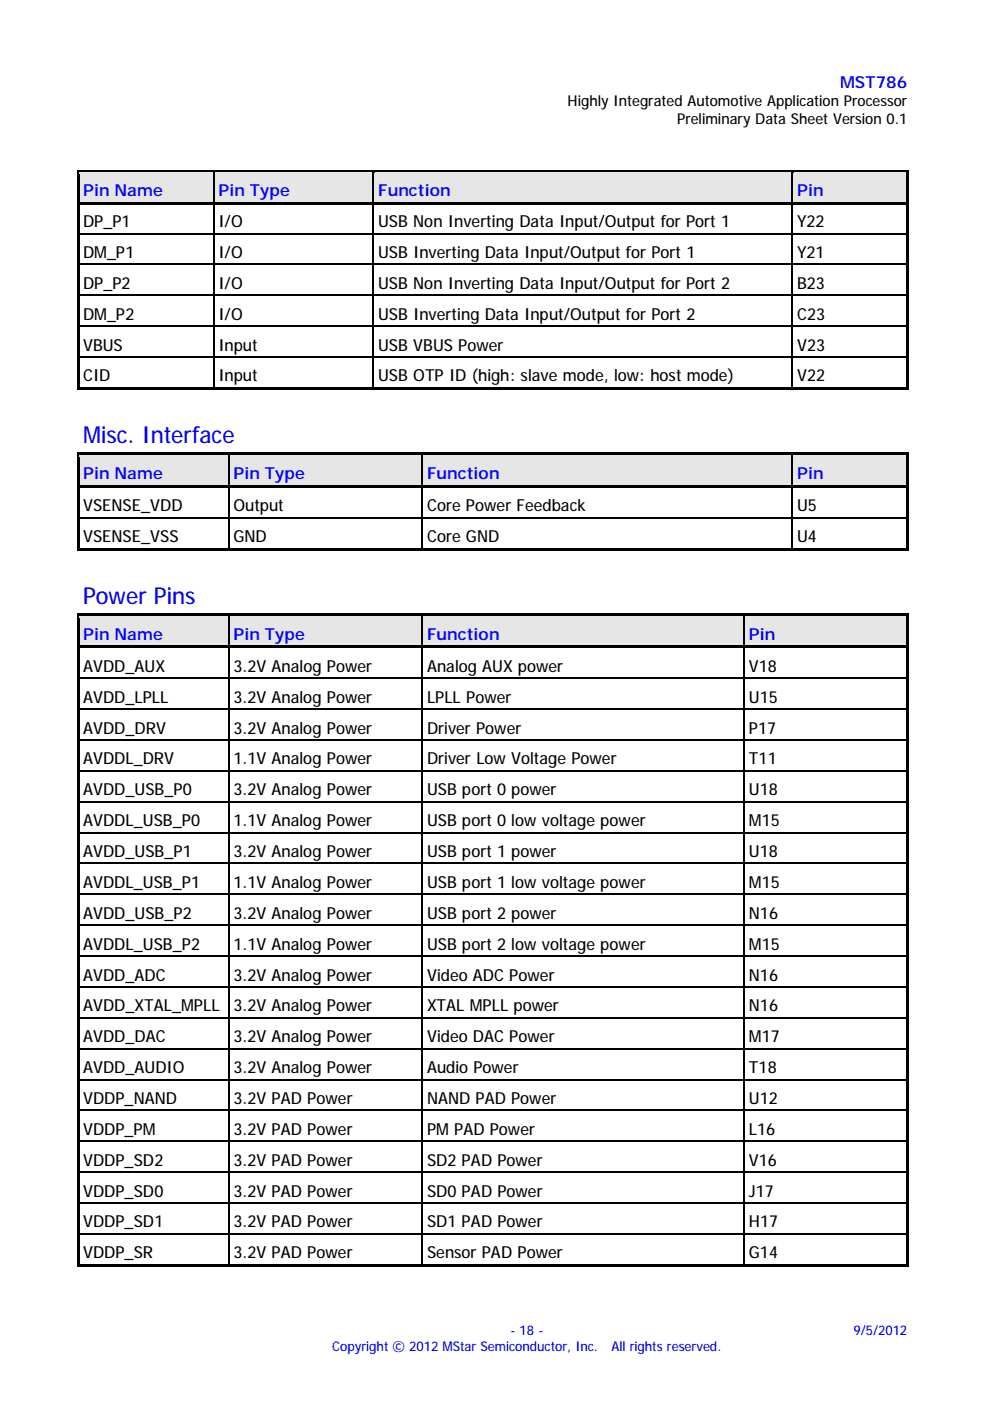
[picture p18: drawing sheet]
<svg xmlns="http://www.w3.org/2000/svg" width="210mm" height="297mm" viewBox="0 0 210 297" stroke-linecap="round" stroke-linejoin="round" font-family="sans-serif">
<defs><g id="words">
<g font-size="5" fill="#00f">
<text x="17.6" y="93.9">Misc. Interface</text>
<text x="17.6" y="128">Power Pins</text>
</g>
<g font-size="3.5" fill="#00f">
<text x="178.1" y="18.6">MST786</text>
<text x="17.6" y="41.6">Pin Name</text>
<text x="46.3" y="41.6">Pin Type</text>
<text x="80.2" y="41.6">Function</text>
<text x="169" y="41.6">Pin</text>
<text x="17.6" y="101.6">Pin Name</text>
<text x="49.5" y="101.6">Pin Type</text>
<text x="90.6" y="101.6">Function</text>
<text x="169" y="101.6">Pin</text>
<text x="17.6" y="135.7">Pin Name</text>
<text x="49.5" y="135.7">Pin Type</text>
<text x="90.6" y="135.7">Function</text>
<text x="158.8" y="135.7">Pin</text>
</g>
<g font-size="3.5">
<text x="17.6" y="48.2">DP_P1</text>
<text x="46.3" y="48.2">I/O</text>
<text x="80.2" y="48.2">USB Non Inverting Data Input/Output for Port 1</text>
<text x="169" y="48.2">Y22</text>
<text x="17.6" y="54.7">DM_P1</text>
<text x="46.3" y="54.7">I/O</text>
<text x="80.2" y="54.7">USB Inverting Data Input/Output for Port 1</text>
<text x="169" y="54.7">Y21</text>
<text x="17.6" y="61.2">DP_P2</text>
<text x="46.3" y="61.2">I/O</text>
<text x="80.2" y="61.2">USB Non Inverting Data Input/Output for Port 2</text>
<text x="169" y="61.2">B23</text>
<text x="17.6" y="67.8">DM_P2</text>
<text x="46.3" y="67.8">I/O</text>
<text x="80.2" y="67.8">USB Inverting Data Input/Output for Port 2</text>
<text x="169" y="67.8">C23</text>
<text x="17.6" y="74.4">VBUS</text>
<text x="46.3" y="74.4">Input</text>
<text x="80.2" y="74.4">USB VBUS Power</text>
<text x="169" y="74.4">V23</text>
<text x="17.6" y="80.9">CID</text>
<text x="46.3" y="80.9">Input</text>
<text x="80.2" y="80.9">USB OTP ID (high: slave mode, low: host mode)</text>
<text x="169" y="80.9">V22</text>
<text x="17.6" y="108.4">VSENSE_VDD</text>
<text x="49.5" y="108.4">Output</text>
<text x="90.6" y="108.4">Core Power Feedback</text>
<text x="169" y="108.4">U5</text>
<text x="17.6" y="115">VSENSE_VSS</text>
<text x="49.5" y="115">GND</text>
<text x="90.6" y="115">Core GND</text>
<text x="169" y="115">U4</text>
<text x="17.6" y="142.4">AVDD_AUX</text>
<text x="49.5" y="142.4">3.2V Analog Power</text>
<text x="90.6" y="142.4">Analog AUX power</text>
<text x="158.8" y="142.4">V18</text>
<text x="17.6" y="149">AVDD_LPLL</text>
<text x="49.5" y="149">3.2V Analog Power</text>
<text x="90.6" y="149">LPLL Power</text>
<text x="158.8" y="149">U15</text>
<text x="17.6" y="155.6">AVDD_DRV</text>
<text x="49.5" y="155.6">3.2V Analog Power</text>
<text x="90.6" y="155.6">Driver Power</text>
<text x="158.8" y="155.6">P17</text>
<text x="17.6" y="162.1">AVDDL_DRV</text>
<text x="49.5" y="162.1">1.1V Analog Power</text>
<text x="90.6" y="162.1">Driver Low Voltage Power</text>
<text x="158.8" y="162.1">T11</text>
<text x="17.6" y="168.6">AVDD_USB_P0</text>
<text x="49.5" y="168.6">3.2V Analog Power</text>
<text x="90.6" y="168.6">USB port 0 power</text>
<text x="158.8" y="168.6">U18</text>
<text x="17.6" y="175.2">AVDDL_USB_P0</text>
<text x="49.5" y="175.2">1.1V Analog Power</text>
<text x="90.6" y="175.2">USB port 0 low voltage power</text>
<text x="158.8" y="175.2">M15</text>
<text x="17.6" y="181.7">AVDD_USB_P1</text>
<text x="49.5" y="181.7">3.2V Analog Power</text>
<text x="90.6" y="181.7">USB port 1 power</text>
<text x="158.8" y="181.7">U18</text>
<text x="17.6" y="188.3">AVDDL_USB_P1</text>
<text x="49.5" y="188.3">1.1V Analog Power</text>
<text x="90.6" y="188.3">USB port 1 low voltage power</text>
<text x="158.8" y="188.3">M15</text>
<text x="17.6" y="194.8">AVDD_USB_P2</text>
<text x="49.5" y="194.8">3.2V Analog Power</text>
<text x="90.6" y="194.8">USB port 2 power</text>
<text x="158.8" y="194.8">N16</text>
<text x="17.6" y="201.4">AVDDL_USB_P2</text>
<text x="49.5" y="201.4">1.1V Analog Power</text>
<text x="90.6" y="201.4">USB port 2 low voltage power</text>
<text x="158.8" y="201.4">M15</text>
<text x="17.6" y="207.9">AVDD_ADC</text>
<text x="49.5" y="207.9">3.2V Analog Power</text>
<text x="90.6" y="207.9">Video ADC Power</text>
<text x="158.8" y="207.9">N16</text>
<text x="17.6" y="214.4">AVDD_XTAL_MPLL</text>
<text x="49.5" y="214.4">3.2V Analog Power</text>
<text x="90.6" y="214.4">XTAL MPLL power</text>
<text x="158.8" y="214.4">N16</text>
<text x="17.6" y="221">AVDD_DAC</text>
<text x="49.5" y="221">3.2V Analog Power</text>
<text x="90.6" y="221">Video DAC Power</text>
<text x="158.8" y="221">M17</text>
<text x="17.6" y="227.5">AVDD_AUDIO</text>
<text x="49.5" y="227.5">3.2V Analog Power</text>
<text x="90.6" y="227.5">Audio Power</text>
<text x="158.8" y="227.5">T18</text>
<text x="17.6" y="234.1">VDDP_NAND</text>
<text x="49.5" y="234.1">3.2V PAD Power</text>
<text x="90.6" y="234.1">NAND PAD Power</text>
<text x="158.8" y="234.1">U12</text>
<text x="17.6" y="240.6">VDDP_PM</text>
<text x="49.5" y="240.6">3.2V PAD Power</text>
<text x="90.6" y="240.6">PM PAD Power</text>
<text x="158.8" y="240.6">L16</text>
<text x="17.6" y="247.2">VDDP_SD2</text>
<text x="49.5" y="247.2">3.2V PAD Power</text>
<text x="90.6" y="247.2">SD2 PAD Power</text>
<text x="158.8" y="247.2">V16</text>
<text x="17.6" y="253.7">VDDP_SD0</text>
<text x="49.5" y="253.7">3.2V PAD Power</text>
<text x="90.6" y="253.7">SD0 PAD Power</text>
<text x="158.8" y="253.7">J17</text>
<text x="17.6" y="260.3">VDDP_SD1</text>
<text x="49.5" y="260.3">3.2V PAD Power</text>
<text x="90.6" y="260.3">SD1 PAD Power</text>
<text x="158.8" y="260.3">H17</text>
<text x="17.6" y="266.8">VDDP_SR</text>
<text x="49.5" y="266.8">3.2V PAD Power</text>
<text x="90.6" y="266.8">Sensor PAD Power</text>
<text x="158.8" y="266.8">G14</text>
</g>
<g font-size="3.2">
<text x="120.4" y="22.5">Highly Integrated Automotive Application Processor</text>
<text x="143.6" y="26.3">Preliminary Data Sheet Version 0.1</text>
</g>
<g font-size="2.8" fill="#00f">
<text x="70.4" y="286.4">Copyright © 2012 MStar Semiconductor, Inc.</text>
<text x="108.2" y="283">- 18 -</text>
<text x="129.7" y="286.4">All rights reserved.</text>
<text x="180.9" y="283">9/5/2012</text>
</g>
</g></defs>
<g fill="#e6e6e6">
<path d="M16.8 36.5h28.4v6.4h-28.4z"/>
<path d="M17.6 37h26.7v5.3h-26.7z"/>
<path d="M45.5 36.5h33.5v6.4h-33.5z"/>
<path d="M46.3 37h31.8v5.3h-31.8z"/>
<path d="M79.3 36.5h88.6v6.4h-88.6z"/>
<path d="M80.2 37h86.8v5.3h-86.8z"/>
<path d="M168.1 36.5h24v6.4h-24z"/>
<path d="M169 37h22.3v5.3h-22.3z"/>
</g>
<path d="M16.3 36h.5v1h-.5zM16.3 36h.5v.5h-.5zM16.8 36h28.4v.5h-28.4z" fill="#000"/>
<g fill="#e6e6e6">
<path d="M16.8 36.5h28.4v.5h-28.4z"/>
<path d="M45.5 36.5h.2v.5h-.2z"/>
</g>
<path d="M45.2 36.5h.3v.5h-.3zM45.2 36h.5v.5h-.5zM45.7 36h33.3v.5h-33.3z" fill="#000"/>
<g fill="#e6e6e6">
<path d="M45.7 36.5h33.3v.5h-33.3z"/>
<path d="M79.3 36.5h.2v.5h-.2z"/>
</g>
<path d="M79 36.5h.3v.5h-.3zM79 36h.5v.5h-.5zM79.5 36h88.4v.5h-88.4z" fill="#000"/>
<g fill="#e6e6e6">
<path d="M79.5 36.5h88.4v.5h-88.4z"/>
<path d="M168.1 36.5h.3v.5h-.3z"/>
</g>
<path d="M167.9 36.5h.2v.5h-.2zM167.9 36h.5v.5h-.5zM168.4 36h23.7v.5h-23.7z" fill="#000"/>
<path d="M168.4 36.5h23.7v.5h-23.7z" fill="#e6e6e6"/>
<g fill="#000">
<path d="M192.1 36h.5v1h-.5zM192.1 36h.5v.5h-.5zM16.3 37h.5v5.8h-.5zM16.3 42.8h.5v.8h-.5zM16.3 43.6h.5v5.8h-.5zM16.3 49.4h.5v.8h-.5zM16.3 50.2h.5v5.7h-.5zM16.3 55.9h.5v.8h-.5zM16.8 42.8h28.4v.5h-28.4zM45.2 43.3h.3v.3h-.3zM45.2 42.8h.5v.5h-.5zM45.2 49.4h.3v.8h-.3z"/>
<path d="M45.2 55.9h.3v.8h-.3zM45.7 42.8h33.3v.5h-33.3zM79 43.3h.3v.3h-.3zM79 42.8h.5v.5h-.5zM79 49.4h.3v.8h-.3zM79 55.9h.3v.8h-.3zM79.5 42.8h88.4v.5h-88.4zM167.9 43.3h.2v.3h-.2zM167.9 42.8h.5v.5h-.5zM167.9 49.4h.2v.8h-.2zM167.9 55.9h.2v.8h-.2zM168.4 42.8h23.7v.5h-23.7z"/>
<path d="M192.1 37h.5v5.8h-.5zM192.1 42.8h.5v.8h-.5zM192.1 43.6h.5v5.8h-.5zM192.1 49.4h.5v.8h-.5zM192.1 50.2h.5v5.7h-.5zM192.1 55.9h.5v.8h-.5zM16.3 56.7h.5v5.8h-.5zM16.3 62.5h.5v.7h-.5zM16.3 63.2h.5v5.8h-.5zM16.3 69h.5v.8h-.5zM16.3 69.8h.5v5.8h-.5zM16.3 75.6h.5v.7h-.5z"/>
<path d="M45.2 62.5h.3v.7h-.3zM45.2 69h.3v.8h-.3zM45.2 75.6h.3v.7h-.3zM79 62.5h.3v.7h-.3zM79 69h.3v.8h-.3zM79 75.6h.3v.7h-.3zM167.9 62.5h.2v.7h-.2zM167.9 69h.2v.8h-.2zM167.9 75.6h.2v.7h-.2zM192.1 56.7h.5v5.8h-.5zM192.1 62.5h.5v.7h-.5zM192.1 63.2h.5v5.8h-.5z"/>
<path d="M192.1 69h.5v.8h-.5zM192.1 69.8h.5v5.8h-.5zM192.1 75.6h.5v.7h-.5zM16.3 76.3h.5v5.8h-.5zM16.3 82.1h.5v.5h-.5zM16.8 82.1h28.4v.5h-28.4zM45.2 82.1h.5v.5h-.5zM45.7 82.1h33.3v.5h-33.3zM79 82.1h.5v.5h-.5zM79.5 82.1h88.4v.5h-88.4zM167.9 82.1h.5v.5h-.5zM168.4 82.1h23.7v.5h-23.7z"/>
<path d="M192.1 76.3h.5v5.8h-.5zM192.1 82.1h.5v.5h-.5z"/>
</g>
<g fill="none" stroke="#000" stroke-width=".25">
<path d="M45.3 37v5.8M79.2 37v5.8M168 37v5.8M16.8 49.5h28.4M16.8 56h28.4M45.3 43.6v5.8M45.3 50.2v5.7M45.3 56.7v5.8M45.5 49.5h33.5M45.5 56h33.5M79.2 43.6v5.8M79.2 50.2v5.7"/>
<path d="M79.2 56.7v5.8M79.3 49.5h88.6M79.3 56h88.6M168 43.6v5.8M168 50.2v5.7M168 56.7v5.8M168.1 49.5h24M168.1 56h24M16.8 62.6h28.4M16.8 69.2h28.4M16.8 75.7h28.4M45.3 63.2v5.8"/>
<path d="M45.3 69.8v5.8M45.3 76.3v5.8M45.5 62.6h33.5M45.5 69.2h33.5M45.5 75.7h33.5M79.2 63.2v5.8M79.2 69.8v5.8M79.2 76.3v5.8M79.3 62.6h88.6M79.3 69.2h88.6M79.3 75.7h88.6M168 63.2v5.8"/>
<path d="M168 69.8v5.8M168 76.3v5.8M168.1 62.6h24M168.1 69.2h24M168.1 75.7h24"/>
</g>
<g fill="#e6e6e6">
<path d="M16.8 96.5h31.5v6.3h-31.5z"/>
<path d="M17.6 97h29.9v5.3h-29.9z"/>
<path d="M48.6 96.5h40.8v6.3h-40.8z"/>
<path d="M49.5 97h39v5.3h-39z"/>
<path d="M89.7 96.5h78.2v6.3h-78.2z"/>
<path d="M90.6 97h76.4v5.3h-76.4z"/>
<path d="M168.1 96.5h24v6.3h-24z"/>
<path d="M169 97h22.3v5.3h-22.3z"/>
</g>
<path d="M16.3 96h.5v1h-.5zM16.3 96h.5v.5h-.5zM16.8 96h31.5v.5h-31.5z" fill="#000"/>
<g fill="#e6e6e6">
<path d="M16.8 96.5h31.5v.5h-31.5z"/>
<path d="M48.6 96.5h.3v.5h-.3z"/>
</g>
<path d="M48.3 96.5h.3v.5h-.3zM48.3 96h.6v.5h-.6zM48.9 96h40.5v.5h-40.5z" fill="#000"/>
<g fill="#e6e6e6">
<path d="M48.9 96.5h40.5v.5h-40.5z"/>
<path d="M89.7 96.5h.2v.5h-.2z"/>
</g>
<path d="M89.4 96.5h.3v.5h-.3zM89.4 96h.5v.5h-.5zM89.9 96h78v.5h-78z" fill="#000"/>
<g fill="#e6e6e6">
<path d="M89.9 96.5h78v.5h-78z"/>
<path d="M168.1 96.5h.3v.5h-.3z"/>
</g>
<path d="M167.9 96.5h.2v.5h-.2zM167.9 96h.5v.5h-.5zM168.4 96h23.7v.5h-23.7z" fill="#000"/>
<path d="M168.4 96.5h23.7v.5h-23.7z" fill="#e6e6e6"/>
<g fill="#000">
<path d="M192.1 96h.5v1h-.5zM192.1 96h.5v.5h-.5zM16.3 97h.5v5.8h-.5zM16.3 102.8h.5v1h-.5zM16.3 103.8h.5v5.8h-.5zM16.3 109.6h.5v.8h-.5zM16.3 110.4h.5v5.8h-.5zM16.3 116.2h.5v.5h-.5zM16.8 102.8h31.5v.5h-31.5zM16.8 116.2h31.5v.5h-31.5zM48.3 103.3h.3v.5h-.3zM48.3 102.8h.6v.5h-.6z"/>
<path d="M48.3 109.6h.3v.8h-.3zM48.3 116.2h.6v.5h-.6zM48.9 102.8h40.5v.5h-40.5zM48.9 116.2h40.5v.5h-40.5zM89.4 103.3h.3v.5h-.3zM89.4 102.8h.5v.5h-.5zM89.4 109.6h.3v.8h-.3zM89.4 116.2h.5v.5h-.5zM89.9 102.8h78v.5h-78zM89.9 116.2h78v.5h-78zM167.9 103.3h.2v.5h-.2zM167.9 102.8h.5v.5h-.5z"/>
<path d="M167.9 109.6h.2v.8h-.2zM167.9 116.2h.5v.5h-.5zM168.4 102.8h23.7v.5h-23.7zM168.4 116.2h23.7v.5h-23.7zM192.1 97h.5v5.8h-.5zM192.1 102.8h.5v1h-.5zM192.1 103.8h.5v5.8h-.5zM192.1 109.6h.5v.8h-.5zM192.1 110.4h.5v5.8h-.5zM192.1 116.2h.5v.5h-.5z"/>
</g>
<g fill="none" stroke="#000" stroke-width=".25">
<path d="M48.5 97v5.8M89.5 97v5.8M168 97v5.8M16.8 109.8h31.5M48.5 103.8v5.8M48.5 110.4v5.8M48.6 109.8h40.8M89.5 103.8v5.8M89.5 110.4v5.8M89.7 109.8h78.2M168 103.8v5.8M168 110.4v5.8"/>
<path d="M168.1 109.8h24"/>
</g>
<g fill="#e6e6e6">
<path d="M16.8 130.6h31.5v6.3h-31.5z"/>
<path d="M17.6 131.1h29.9v5.3h-29.9z"/>
<path d="M48.6 130.6h40.8v6.3h-40.8z"/>
<path d="M49.5 131.1h39v5.3h-39z"/>
<path d="M89.7 130.6h67.9v6.3h-67.9z"/>
<path d="M90.6 131.1h66.2v5.3h-66.2z"/>
<path d="M157.9 130.6h34.2v6.3h-34.2z"/>
<path d="M158.8 131.1h32.5v5.3h-32.5z"/>
</g>
<path d="M16.3 130.1h.5v1h-.5zM16.3 130.1h.5v.5h-.5zM16.8 130.1h31.5v.5h-31.5z" fill="#000"/>
<g fill="#e6e6e6">
<path d="M16.8 130.6h31.5v.5h-31.5z"/>
<path d="M48.6 130.6h.3v.5h-.3z"/>
</g>
<path d="M48.3 130.6h.3v.5h-.3zM48.3 130.1h.6v.5h-.6zM48.9 130.1h40.5v.5h-40.5z" fill="#000"/>
<g fill="#e6e6e6">
<path d="M48.9 130.6h40.5v.5h-40.5z"/>
<path d="M89.7 130.6h.2v.5h-.2z"/>
</g>
<path d="M89.4 130.6h.3v.5h-.3zM89.4 130.1h.5v.5h-.5zM89.9 130.1h67.7v.5h-67.7z" fill="#000"/>
<g fill="#e6e6e6">
<path d="M89.9 130.6h67.7v.5h-67.7z"/>
<path d="M157.9 130.6h.3v.5h-.3z"/>
</g>
<path d="M157.6 130.6h.3v.5h-.3zM157.6 130.1h.6v.5h-.6zM158.2 130.1h33.9v.5h-33.9z" fill="#000"/>
<path d="M158.2 130.6h33.9v.5h-33.9z" fill="#e6e6e6"/>
<g fill="#000">
<path d="M16.3 131.1h.5v5.7h-.5zM16.3 136.8h.5v1.1h-.5zM16.8 136.8h31.5v.6h-31.5zM48.3 137.4h.3v.5h-.3zM48.3 136.8h.6v.6h-.6zM48.9 136.8h40.5v.6h-40.5zM89.4 137.4h.3v.5h-.3zM89.4 136.8h.5v.6h-.5zM89.9 136.8h67.7v.6h-67.7zM157.6 137.4h.3v.5h-.3zM157.6 136.8h.6v.6h-.6zM158.2 136.8h33.9v.6h-33.9z"/>
<path d="M192.1 130.1h.5v1h-.5zM192.1 130.1h.5v.5h-.5zM192.1 131.1h.5v5.7h-.5zM192.1 136.8h.5v1.1h-.5zM16.3 137.9h.5v5.8h-.5zM16.3 143.7h.5v.7h-.5zM16.3 144.4h.5v5.8h-.5zM16.3 150.2h.5v.8h-.5zM16.3 151h.5v5.7h-.5zM16.3 156.7h.5v.8h-.5zM48.3 143.7h.3v.7h-.3zM48.3 150.2h.3v.8h-.3z"/>
<path d="M48.3 156.7h.3v.8h-.3zM89.4 143.7h.3v.7h-.3zM89.4 150.2h.3v.8h-.3zM89.4 156.7h.3v.8h-.3zM157.6 143.7h.3v.7h-.3zM157.6 150.2h.3v.8h-.3zM157.6 156.7h.3v.8h-.3zM192.1 137.9h.5v5.8h-.5zM192.1 143.7h.5v.7h-.5zM192.1 144.4h.5v5.8h-.5zM192.1 150.2h.5v.8h-.5zM192.1 151h.5v5.7h-.5z"/>
<path d="M192.1 156.7h.5v.8h-.5zM16.3 157.5h.5v5.8h-.5zM16.3 163.3h.5v.8h-.5zM16.3 164.1h.5v5.8h-.5zM16.3 169.9h.5v.7h-.5zM16.3 170.6h.5v5.8h-.5zM16.3 176.4h.5v.8h-.5zM48.3 163.3h.3v.8h-.3zM48.3 169.9h.3v.7h-.3zM48.3 176.4h.3v.8h-.3zM89.4 163.3h.3v.8h-.3zM89.4 169.9h.3v.7h-.3z"/>
<path d="M89.4 176.4h.3v.8h-.3zM157.6 163.3h.3v.8h-.3zM157.6 169.9h.3v.7h-.3zM157.6 176.4h.3v.8h-.3zM192.1 157.5h.5v5.8h-.5zM192.1 163.3h.5v.8h-.5zM192.1 164.1h.5v5.8h-.5zM192.1 169.9h.5v.7h-.5zM192.1 170.6h.5v5.8h-.5zM192.1 176.4h.5v.8h-.5zM16.3 177.2h.5v5.8h-.5zM16.3 183h.5v.7h-.5z"/>
<path d="M16.3 183.7h.5v5.8h-.5zM16.3 189.5h.5v.7h-.5zM16.3 190.2h.5v5.8h-.5zM16.3 196h.5v.8h-.5zM48.3 183h.3v.7h-.3zM48.3 189.5h.3v.7h-.3zM48.3 196h.3v.8h-.3zM89.4 183h.3v.7h-.3zM89.4 189.5h.3v.7h-.3zM89.4 196h.3v.8h-.3zM157.6 183h.3v.7h-.3zM157.6 189.5h.3v.7h-.3z"/>
<path d="M157.6 196h.3v.8h-.3zM192.1 177.2h.5v5.8h-.5zM192.1 183h.5v.7h-.5zM192.1 183.7h.5v5.8h-.5zM192.1 189.5h.5v.7h-.5zM192.1 190.2h.5v5.8h-.5zM192.1 196h.5v.8h-.5zM16.3 196.8h.5v5.8h-.5zM16.3 202.6h.5v.8h-.5zM16.3 203.4h.5v5.7h-.5zM16.3 209.1h.5v.8h-.5zM16.3 209.9h.5v5.8h-.5z"/>
<path d="M16.3 215.7h.5v.7h-.5zM48.3 202.6h.3v.8h-.3zM48.3 209.1h.3v.8h-.3zM48.3 215.7h.3v.7h-.3zM89.4 202.6h.3v.8h-.3zM89.4 209.1h.3v.8h-.3zM89.4 215.7h.3v.7h-.3zM157.6 202.6h.3v.8h-.3zM157.6 209.1h.3v.8h-.3zM157.6 215.7h.3v.7h-.3zM192.1 196.8h.5v5.8h-.5zM192.1 202.6h.5v.8h-.5z"/>
<path d="M192.1 203.4h.5v5.7h-.5zM192.1 209.1h.5v.8h-.5zM192.1 209.9h.5v5.8h-.5zM192.1 215.7h.5v.7h-.5zM16.3 216.4h.5v5.8h-.5zM16.3 222.2h.5v.8h-.5zM16.3 223h.5v5.8h-.5zM16.3 228.8h.5v.7h-.5zM16.3 229.5h.5v5.8h-.5zM16.3 235.3h.5v.7h-.5zM48.3 222.2h.3v.8h-.3zM48.3 228.8h.3v.7h-.3z"/>
<path d="M48.3 235.3h.3v.7h-.3zM89.4 222.2h.3v.8h-.3zM89.4 228.8h.3v.7h-.3zM89.4 235.3h.3v.7h-.3zM157.6 222.2h.3v.8h-.3zM157.6 228.8h.3v.7h-.3zM157.6 235.3h.3v.7h-.3zM192.1 216.4h.5v5.8h-.5zM192.1 222.2h.5v.8h-.5zM192.1 223h.5v5.8h-.5zM192.1 228.8h.5v.7h-.5zM192.1 229.5h.5v5.8h-.5z"/>
<path d="M192.1 235.3h.5v.7h-.5zM16.3 236h.5v5.8h-.5zM16.3 241.8h.5v.8h-.5zM16.3 242.6h.5v5.8h-.5zM16.3 248.4h.5v.8h-.5zM16.3 249.2h.5v5.7h-.5zM16.3 254.9h.5v.8h-.5zM48.3 241.8h.3v.8h-.3zM48.3 248.4h.3v.8h-.3zM48.3 254.9h.3v.8h-.3zM89.4 241.8h.3v.8h-.3zM89.4 248.4h.3v.8h-.3z"/>
<path d="M89.4 254.9h.3v.8h-.3zM157.6 241.8h.3v.8h-.3zM157.6 248.4h.3v.8h-.3zM157.6 254.9h.3v.8h-.3zM192.1 236h.5v5.8h-.5zM192.1 241.8h.5v.8h-.5zM192.1 242.6h.5v5.8h-.5zM192.1 248.4h.5v.8h-.5zM192.1 249.2h.5v5.7h-.5zM192.1 254.9h.5v.8h-.5zM16.3 255.7h.5v5.8h-.5zM16.3 261.5h.5v.7h-.5z"/>
<path d="M16.3 262.2h.5v5.8h-.5zM16.3 268h.5v.5h-.5zM16.8 268h31.5v.5h-31.5zM48.3 261.5h.3v.7h-.3zM48.3 268h.6v.5h-.6zM48.9 268h40.5v.5h-40.5zM89.4 261.5h.3v.7h-.3zM89.4 268h.5v.5h-.5zM89.9 268h67.7v.5h-67.7zM157.6 261.5h.3v.7h-.3zM157.6 268h.6v.5h-.6zM158.2 268h33.9v.5h-33.9z"/>
<path d="M192.1 255.7h.5v5.8h-.5zM192.1 261.5h.5v.7h-.5zM192.1 262.2h.5v5.8h-.5zM192.1 268h.5v.5h-.5z"/>
</g>
<g fill="none" stroke="#000" stroke-width=".25">
<path d="M48.5 131.1v5.7M48.5 137.9v5.8M89.5 131.1v5.7M89.5 137.9v5.8M157.8 131.1v5.7M157.8 137.9v5.8M16.8 143.8h31.5M16.8 150.4h31.5M16.8 156.9h31.5M48.5 144.4v5.8M48.5 151v5.7M48.5 157.5v5.8"/>
<path d="M48.6 143.8h40.8M48.6 150.4h40.8M48.6 156.9h40.8M89.5 144.4v5.8M89.5 151v5.7M89.5 157.5v5.8M89.7 143.8h67.9M89.7 150.4h67.9M89.7 156.9h67.9M157.8 144.4v5.8M157.8 151v5.7M157.8 157.5v5.8"/>
<path d="M157.9 143.8h34.2M157.9 150.4h34.2M157.9 156.9h34.2M16.8 163.4h31.5M16.8 170h31.5M16.8 176.5h31.5M48.5 164.1v5.8M48.5 170.6v5.8M48.5 177.2v5.8M48.6 163.4h40.8M48.6 170h40.8M48.6 176.5h40.8"/>
<path d="M89.5 164.1v5.8M89.5 170.6v5.8M89.5 177.2v5.8M89.7 163.4h67.9M89.7 170h67.9M89.7 176.5h67.9M157.8 164.1v5.8M157.8 170.6v5.8M157.8 177.2v5.8M157.9 163.4h34.2M157.9 170h34.2M157.9 176.5h34.2"/>
<path d="M16.8 183.1h31.5M16.8 189.6h31.5M16.8 196.2h31.5M48.5 183.7v5.8M48.5 190.2v5.8M48.5 196.8v5.8M48.6 183.1h40.8M48.6 189.6h40.8M48.6 196.2h40.8M89.5 183.7v5.8M89.5 190.2v5.8M89.5 196.8v5.8"/>
<path d="M89.7 183.1h67.9M89.7 189.6h67.9M89.7 196.2h67.9M157.8 183.7v5.8M157.8 190.2v5.8M157.8 196.8v5.8M157.9 183.1h34.2M157.9 189.6h34.2M157.9 196.2h34.2M16.8 202.7h31.5M16.8 209.2h31.5M16.8 215.8h31.5"/>
<path d="M48.5 203.4v5.7M48.5 209.9v5.8M48.5 216.4v5.8M48.6 202.7h40.8M48.6 209.2h40.8M48.6 215.8h40.8M89.5 203.4v5.7M89.5 209.9v5.8M89.5 216.4v5.8M89.7 202.7h67.9M89.7 209.2h67.9M89.7 215.8h67.9"/>
<path d="M157.8 203.4v5.7M157.8 209.9v5.8M157.8 216.4v5.8M157.9 202.7h34.2M157.9 209.2h34.2M157.9 215.8h34.2M16.8 222.3h31.5M16.8 228.9h31.5M16.8 235.4h31.5M48.5 223v5.8M48.5 229.5v5.8M48.5 236v5.8"/>
<path d="M48.6 222.3h40.8M48.6 228.9h40.8M48.6 235.4h40.8M89.5 223v5.8M89.5 229.5v5.8M89.5 236v5.8M89.7 222.3h67.9M89.7 228.9h67.9M89.7 235.4h67.9M157.8 223v5.8M157.8 229.5v5.8M157.8 236v5.8"/>
<path d="M157.9 222.3h34.2M157.9 228.9h34.2M157.9 235.4h34.2M16.8 242h31.5M16.8 248.5h31.5M16.8 255h31.5M48.5 242.6v5.8M48.5 249.2v5.7M48.5 255.7v5.8M48.6 242h40.8M48.6 248.5h40.8M48.6 255h40.8"/>
<path d="M89.5 242.6v5.8M89.5 249.2v5.7M89.5 255.7v5.8M89.7 242h67.9M89.7 248.5h67.9M89.7 255h67.9M157.8 242.6v5.8M157.8 249.2v5.7M157.8 255.7v5.8M157.9 242h34.2M157.9 248.5h34.2M157.9 255h34.2"/>
<path d="M16.8 261.6h31.5M48.5 262.2v5.8M48.6 261.6h40.8M89.5 262.2v5.8M89.7 261.6h67.9M157.8 262.2v5.8M157.9 261.6h34.2"/>
</g>
<use href="#words"/>
</svg>
